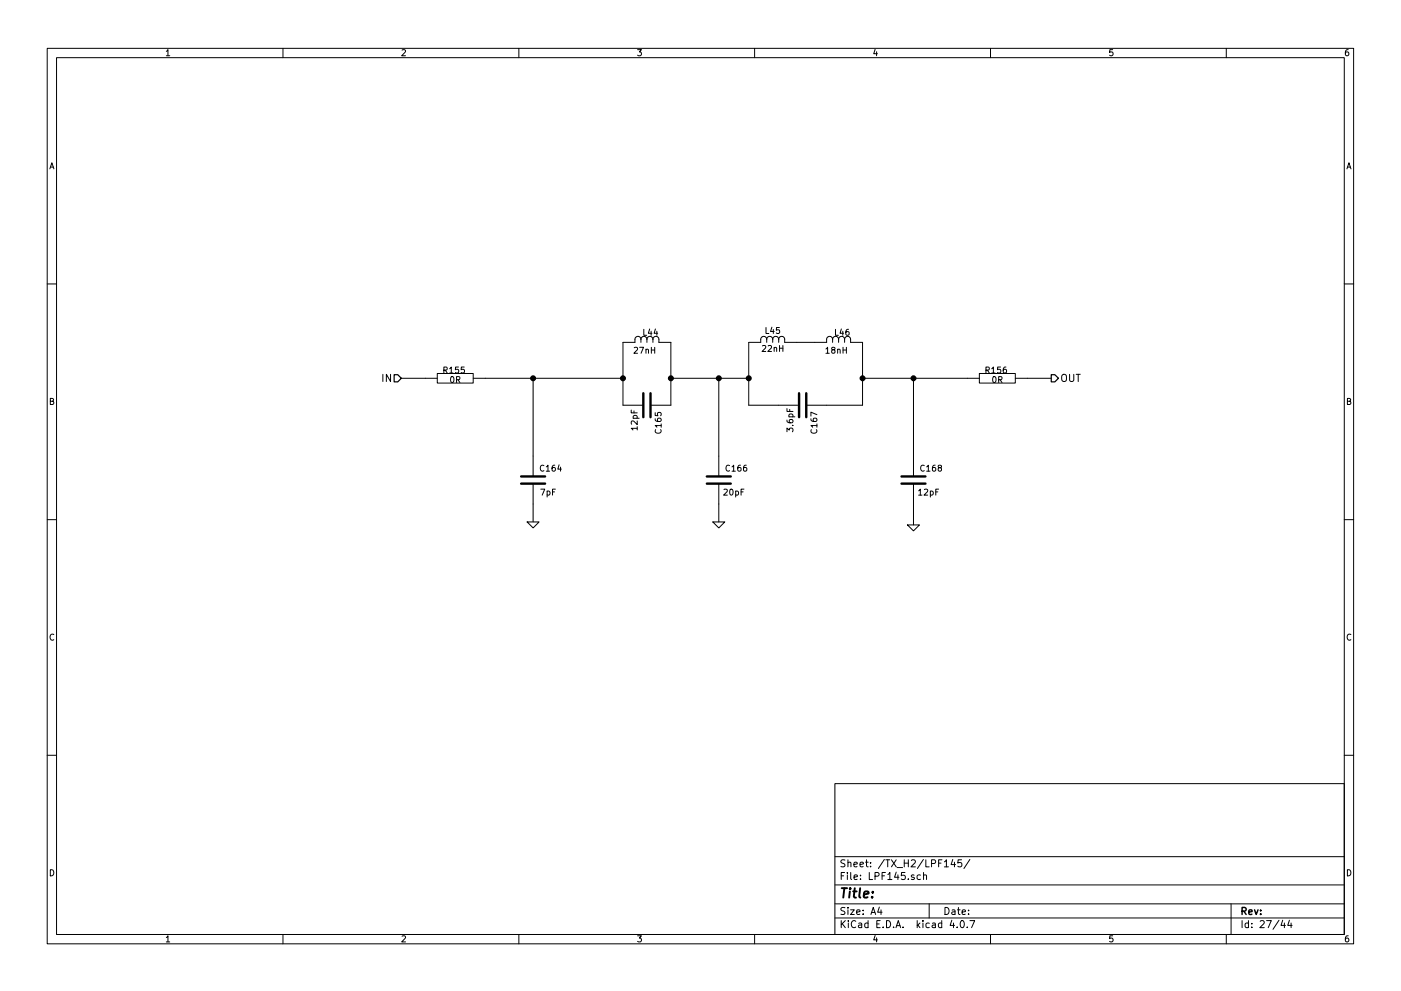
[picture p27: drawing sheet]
EESchema Schematic File Version 2
LIBS:Lime_HAM_Z
LIBS:LimeMicroBGD_Library
LIBS:Cellular_Subsystem_Library
LIBS:LimeMicroBGD_Library_bb
LIBS:LMS8001_AppPCB-cache
LIBS:LMS8001_PowerSupply-cache
LIBS:ADM7155_Addon-cache
LIBS:LMS8001_DigitalPCB-cache
LIBS:SWR_Meter_Subsystem_library
LIBS:GPIO_Subsystem-cache
LIBS:power
LIBS:device
LIBS:transistors
LIBS:conn
LIBS:linear
LIBS:regul
LIBS:74xx
LIBS:cmos4000
LIBS:adc-dac
LIBS:memory
LIBS:xilinx
LIBS:special
LIBS:microcontrollers
LIBS:dsp
LIBS:microchip
LIBS:analog_switches
LIBS:motorola
LIBS:texas
LIBS:intel
LIBS:audio
LIBS:interface
LIBS:digital-audio
LIBS:philips
LIBS:display
LIBS:cypress
LIBS:siliconi
LIBS:opto
LIBS:atmel
LIBS:contrib
LIBS:valves
LIBS:FilterLib
LIBS:BB_Library
LIBS:Lime_RFE-rescue
LIBS:Lime_RFE-cache
EELAYER 25 0
EELAYER END
$Descr A4 11693 8268
encoding utf-8
Sheet 27 44
Title ""
Date ""
Rev ""
Comp ""
Comment1 ""
Comment2 ""
Comment3 ""
Comment4 ""
$EndDescr
Text HLabel 8775 3150 2    60   Output ~ 0
OUT
$Comp
L 0R_0603 R155
U 1 1
P 3800 3150
F 0 "R155" H 3790 3220 50  0000 C CNN
F 1 "0R_0603" H 3775 3325 50  0001 C CNN
F 2 "LimeMicroBGD_Library:SMD0603" H 3750 3400 60  0001 C CNN
F 3 "" V 3800 3150 60  0000 C CNN
F 4 "Digi-Key" H 3800 3810 60  0001 C CNN "Vendor"
F 5 "541-2779-1-ND" H 3820 3880 60  0001 C CNN "Vendor Part Number"
F 6 "Vishay_Dale" H 3810 3720 60  0001 C CNN "Manufacturer"
F 7 "RCS06030000Z0EA" H 3820 3590 60  0001 C CNN "Manufacturer Part Number"
F 8 "RES SMD 0 OHM JUMPER 1/4W 0603" H 3800 3490 60  0001 C CNN "Description"
F 9 "0R" H 3800 3140 50  0000 C CNN "Component Value"
	1    3800 3150
	1    0    0    -1  
$EndComp
Text HLabel 3350 3150 0    60   Input ~ 0
IN
Wire Wire Line
	3550 3150 3350 3150
$Comp
L 0R_0603 R156
U 1 1
P 8325 3150
F 0 "R156" H 8315 3220 50  0000 C CNN
F 1 "0R_0603" H 8300 3325 50  0001 C CNN
F 2 "LimeMicroBGD_Library:SMD0603" H 8275 3400 60  0001 C CNN
F 3 "" V 8325 3150 60  0000 C CNN
F 4 "Digi-Key" H 8325 3810 60  0001 C CNN "Vendor"
F 5 "541-2779-1-ND" H 8345 3880 60  0001 C CNN "Vendor Part Number"
F 6 "Vishay_Dale" H 8335 3720 60  0001 C CNN "Manufacturer"
F 7 "RCS06030000Z0EA" H 8345 3590 60  0001 C CNN "Manufacturer Part Number"
F 8 "RES SMD 0 OHM JUMPER 1/4W 0603" H 8325 3490 60  0001 C CNN "Description"
F 9 "0R" H 8325 3140 50  0000 C CNN "Component Value"
	1    8325 3150
	1    0    0    -1  
$EndComp
Wire Wire Line
	8575 3150 8775 3150
$Comp
L GND #PWR0614
U 1 1
P 4450 4350
F 0 "#PWR0614" H 4450 4350 30  0001 C CNN
F 1 "GND" H 4450 4280 30  0001 C CNN
F 2 "" H 4450 4350 60  0001 C CNN
F 3 "" H 4450 4350 60  0001 C CNN
	1    4450 4350
	1    0    0    -1  
$EndComp
$Comp
L GND #PWR0615
U 1 1
P 6000 4350
F 0 "#PWR0615" H 6000 4350 30  0001 C CNN
F 1 "GND" H 6000 4280 30  0001 C CNN
F 2 "" H 6000 4350 60  0001 C CNN
F 3 "" H 6000 4350 60  0001 C CNN
	1    6000 4350
	1    0    0    -1  
$EndComp
$Comp
L GND #PWR0616
U 1 1
P 7625 4375
F 0 "#PWR0616" H 7625 4375 30  0001 C CNN
F 1 "GND" H 7625 4305 30  0001 C CNN
F 2 "" H 7625 4375 60  0001 C CNN
F 3 "" H 7625 4375 60  0001 C CNN
	1    7625 4375
	1    0    0    -1  
$EndComp
Wire Wire Line
	5200 2850 5200 3375
Wire Wire Line
	5600 2850 5600 3375
Connection ~ 5200 3150
Wire Wire Line
	4450 3800 4450 3150
Connection ~ 4450 3150
Wire Wire Line
	4450 4200 4450 4350
Wire Wire Line
	4050 3150 5200 3150
Wire Wire Line
	6000 4200 6000 4350
Wire Wire Line
	6250 2850 6250 3375
Wire Wire Line
	6250 3375 6500 3375
Wire Wire Line
	6900 3375 7200 3375
Wire Wire Line
	7200 3375 7200 2850
Wire Wire Line
	6800 2850 6650 2850
Wire Wire Line
	5600 3150 6250 3150
Connection ~ 6250 3150
Connection ~ 5600 3150
Wire Wire Line
	6000 3800 6000 3150
Connection ~ 6000 3150
Wire Wire Line
	7625 4200 7625 4375
Wire Wire Line
	8075 3150 7200 3150
Connection ~ 7200 3150
Wire Wire Line
	7625 3800 7625 3150
Connection ~ 7625 3150
$Comp
L 27nH_0805 L44
U 1 1
P 5400 2850
F 0 "L44" V 5315 2880 50  0000 C CNN
F 1 "27nH_0805" H 5400 3100 50  0001 C CNN
F 2 "SMD0805" H 5400 3200 60  0001 C CNN
F 3 "" H 5400 2850 60  0000 C CNN
F 4 "Mouser" H 5400 3500 60  0001 C CNN "Vendor"
F 5 "994-0805HQ-27NXGLB" H 5400 3400 60  0001 C CNN "Vendor Part Number"
F 6 "COILCRAFT" H 5400 3700 60  0001 C CNN "Manufacturer"
F 7 "0805HQ-27NXGLB" H 5400 3600 60  0001 C CNN "Manufacturer Part Number"
F 8 "Fixed Inductors 0805HQ AEC-Q200 27 nH 2 % 1.3 A" H 5400 3300 60  0001 C CNN "Description"
F 9 "27nH" V 5465 2830 50  0000 C CNN "Component Value"
	1    5400 2850
	0    1    1    0   
$EndComp
$Comp
L 22nH_0805 L45
U 1 1
P 6450 2850
F 0 "L45" V 6350 2850 50  0000 C CNN
F 1 "22nH_0805" H 6450 3100 50  0001 C CNN
F 2 "SMD0805" H 6450 3200 60  0001 C CNN
F 3 "" H 6450 2850 60  0000 C CNN
F 4 "Mouser" H 6450 3500 60  0001 C CNN "Vendor"
F 5 "994-0805HT-22NTJLB" H 6450 3400 60  0001 C CNN "Vendor Part Number"
F 6 "COILCRAFT" H 6450 3700 60  0001 C CNN "Manufacturer"
F 7 "0805HT-22NTJLB " H 6450 3600 60  0001 C CNN "Manufacturer Part Number"
F 8 "Fixed Inductors 0805HT Low Profile 22 nH 5 % 0.8 A" H 6450 3300 60  0001 C CNN "Description"
F 9 "22nH" V 6500 2850 50  0000 C CNN "Component Value"
	1    6450 2850
	0    1    1    0   
$EndComp
$Comp
L 18nH_0805 L46
U 1 1
P 7000 2850
F 0 "L46" V 6915 2880 50  0000 C CNN
F 1 "18nH_0805" H 7000 3100 50  0001 C CNN
F 2 "SMD0805" H 7000 3200 60  0001 C CNN
F 3 "" H 7000 2850 60  0000 C CNN
F 4 "Mouser" H 7000 3500 60  0001 C CNN "Vendor"
F 5 "994-0805HT-18NTJLB" H 7000 3400 60  0001 C CNN "Vendor Part Number"
F 6 "COILCRAFT" H 7000 3700 60  0001 C CNN "Manufacturer"
F 7 "0805HT-18NTJLB" H 7000 3600 60  0001 C CNN "Manufacturer Part Number"
F 8 "Fixed Inductors 0805HT Low Profile 18 nH 5 % 0.8 A" H 7000 3300 60  0001 C CNN "Description"
F 9 "18nH" V 7065 2830 50  0000 C CNN "Component Value"
	1    7000 2850
	0    1    1    0   
$EndComp
$Comp
L 7pF_0402_GJM1555C1H7R0WB01D C164
U 1 1
P 4450 4000
F 0 "C164" H 4500 4100 50  0000 L CNN
F 1 "7pF_0402_GJM1555C1H7R0WB01D" H 4250 4450 50  0001 C CNN
F 2 "SMD0402" H 4450 4350 60  0001 C CNN
F 3 "" H 4450 4000 60  0000 C CNN
F 4 "Mouser" H 4450 4550 60  0001 C CNN "Vendor"
F 5 "81-GJM1555C1H7R0WB1D" H 4450 4650 60  0001 C CNN "Vendor Part Number"
F 6 "Murata" H 4450 4750 60  0001 C CNN "Manufacturer"
F 7 "GJM1555C1H7R0WB01D" H 4450 4850 60  0001 C CNN "Manufacturer Part Number"
F 8 "Multilayer Ceramic Capacitors MLCC - SMD/SMT 0402 7.0pF 50Volts C0G +/-0.05pF" H 4450 4950 60  0001 C CNN "Description"
F 9 "7pF" H 4575 3900 50  0000 C CNN "Component Value"
	1    4450 4000
	1    0    0    -1  
$EndComp
$Comp
L 12pF_0402_GCQ1555C1H120GB01D C165
U 1 1
P 5400 3375
F 0 "C165" H 5450 3475 50  0000 L CNN
F 1 "12pF_0402_GCQ1555C1H120GB01D" H 5200 3825 50  0001 C CNN
F 2 "SMD0402" H 5400 3725 60  0001 C CNN
F 3 "" H 5400 3375 60  0000 C CNN
F 4 "Mouser" H 5400 3925 60  0001 C CNN "Vendor"
F 5 "81-GCQ1555C1H120GB1D" H 5400 4025 60  0001 C CNN "Vendor Part Number"
F 6 "Murata" H 5400 4125 60  0001 C CNN "Manufacturer"
F 7 "GCQ1555C1H120GB01D" H 5400 4225 60  0001 C CNN "Manufacturer Part Number"
F 8 "Multilayer Ceramic Capacitors MLCC - SMD/SMT 0402 50VDC 12pF 2% AEC-Q200" H 5400 4325 60  0001 C CNN "Description"
F 9 "12pF" H 5525 3275 50  0000 C CNN "Component Value"
	1    5400 3375
	0    1    1    0   
$EndComp
$Comp
L 20pF_0402_GJM1555C1H200FB01D C166
U 1 1
P 6000 4000
F 0 "C166" H 6050 4100 50  0000 L CNN
F 1 "20pF_0402_GJM1555C1H200FB01D" H 5800 4450 50  0001 C CNN
F 2 "SMD0402" H 6000 4350 60  0001 C CNN
F 3 "" H 6000 4000 60  0000 C CNN
F 4 "Mouser" H 6000 4550 60  0001 C CNN "Vendor"
F 5 "81-GJM1555C1H200FB1D" H 6000 4650 60  0001 C CNN "Vendor Part Number"
F 6 "Murata" H 6000 4750 60  0001 C CNN "Manufacturer"
F 7 "GJM1555C1H200FB01D" H 6000 4850 60  0001 C CNN "Manufacturer Part Number"
F 8 "Multilayer Ceramic Capacitors MLCC - SMD/SMT 0402 20pF 50Volts C0G 1%" H 6000 4950 60  0001 C CNN "Description"
F 9 "20pF" H 6125 3900 50  0000 C CNN "Component Value"
	1    6000 4000
	1    0    0    -1  
$EndComp
$Comp
L 3.6pF_0402_GJM1555C1H3R6WB01D C167
U 1 1
P 6700 3375
F 0 "C167" H 6750 3475 50  0000 L CNN
F 1 "3.6pF_0402_GJM1555C1H3R6WB01D" H 6500 3825 50  0001 C CNN
F 2 "SMD0402" H 6700 3725 60  0001 C CNN
F 3 "" H 6700 3375 60  0000 C CNN
F 4 "Mouser" H 6700 3925 60  0001 C CNN "Vendor"
F 5 "81-GJM1555C1H3R6WB1D" H 6700 4025 60  0001 C CNN "Vendor Part Number"
F 6 "Murata" H 6700 4125 60  0001 C CNN "Manufacturer"
F 7 "GJM1555C1H3R6WB01D" H 6700 4225 60  0001 C CNN "Manufacturer Part Number"
F 8 "Multilayer Ceramic Capacitors MLCC - SMD/SMT 0402 3.6pF 50Volts C0G +/-0.05pF" H 6700 4325 60  0001 C CNN "Description"
F 9 "3.6pF" H 6825 3275 50  0000 C CNN "Component Value"
	1    6700 3375
	0    1    1    0   
$EndComp
$Comp
L 12pF_0402_GCQ1555C1H120GB01D C168
U 1 1
P 7625 4000
F 0 "C168" H 7675 4100 50  0000 L CNN
F 1 "12pF_0402_GCQ1555C1H120GB01D" H 7425 4450 50  0001 C CNN
F 2 "SMD0402" H 7625 4350 60  0001 C CNN
F 3 "" H 7625 4000 60  0000 C CNN
F 4 "Mouser" H 7625 4550 60  0001 C CNN "Vendor"
F 5 "81-GCQ1555C1H120GB1D" H 7625 4650 60  0001 C CNN "Vendor Part Number"
F 6 "Murata" H 7625 4750 60  0001 C CNN "Manufacturer"
F 7 "GCQ1555C1H120GB01D" H 7625 4850 60  0001 C CNN "Manufacturer Part Number"
F 8 "Multilayer Ceramic Capacitors MLCC - SMD/SMT 0402 50VDC 12pF 2% AEC-Q200" H 7625 4950 60  0001 C CNN "Description"
F 9 "12pF" H 7750 3900 50  0000 C CNN "Component Value"
	1    7625 4000
	1    0    0    -1  
$EndComp
$EndSCHEMATC
